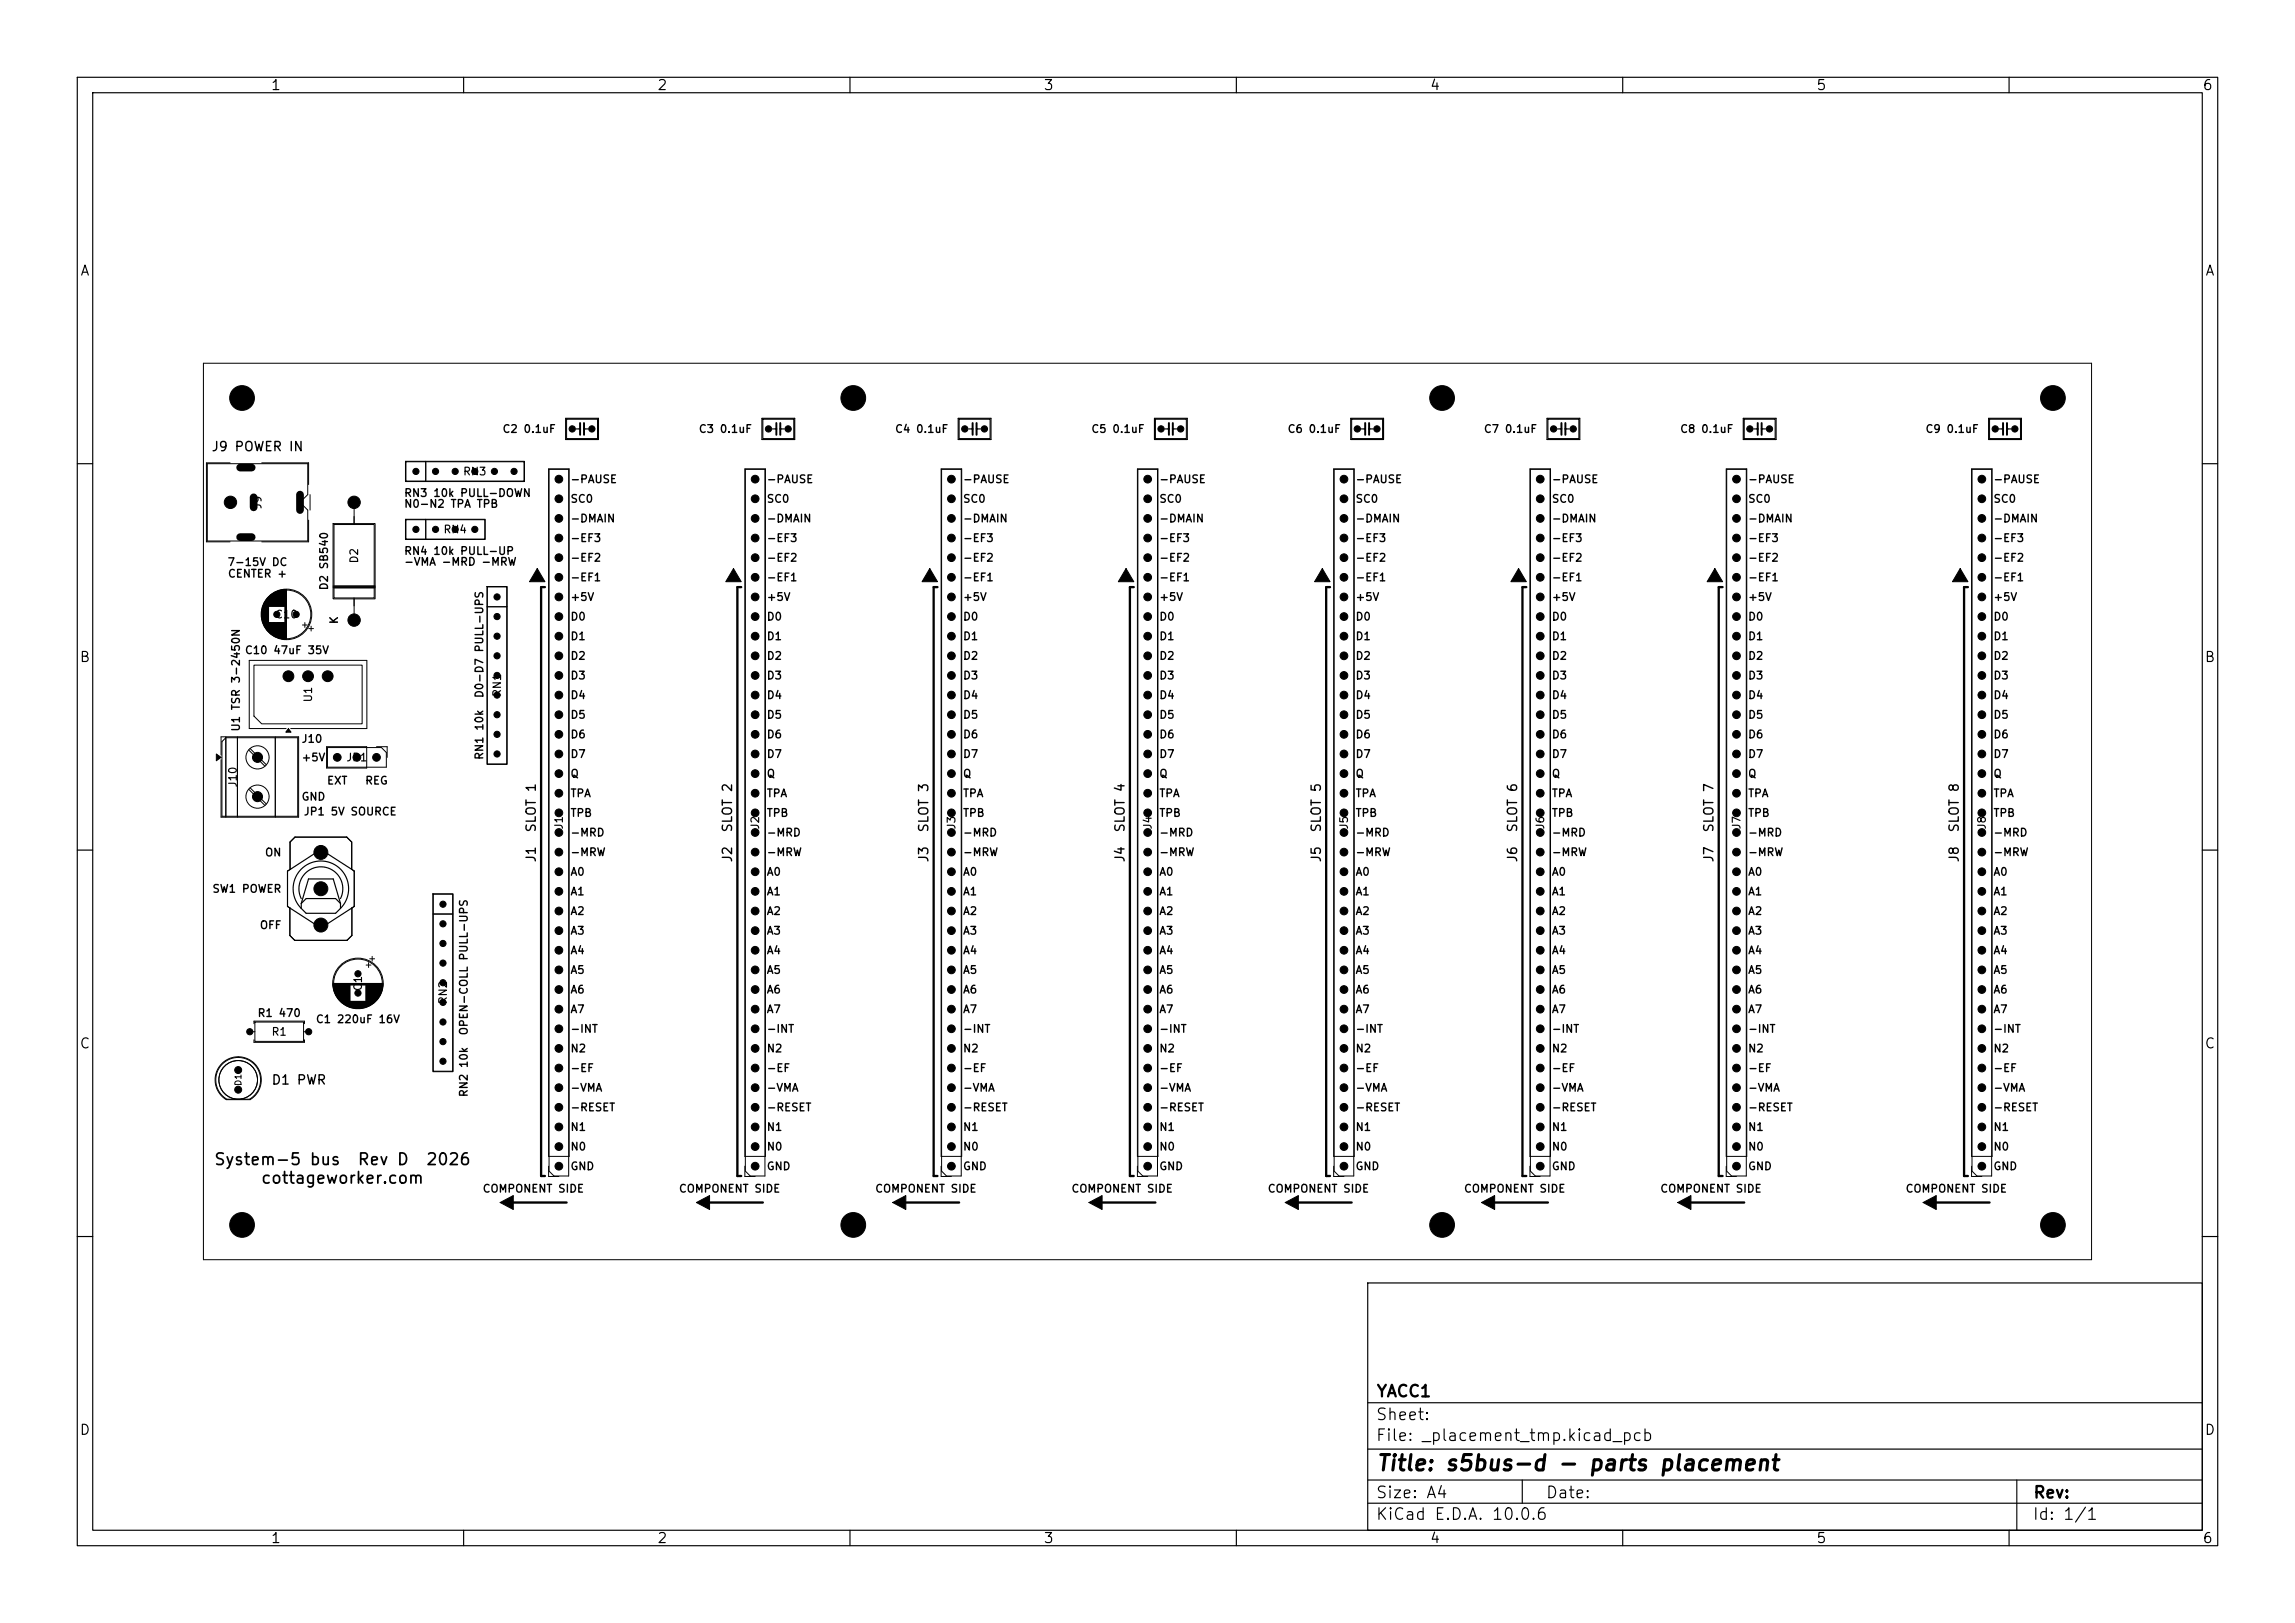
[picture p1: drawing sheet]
<svg xmlns="http://www.w3.org/2000/svg" width="297mm" height="210mm" viewBox="0 0 297 210" stroke-linecap="round" stroke-linejoin="round" font-family="sans-serif">
<defs><g id="words">
<text font-size="2" x="178" y="190.8">Title: s5bus-d - parts placement</text>
<g font-size="1.5">
<text x="27.6" y="151.1">System-5 bus</text>
<text x="33.7" y="153.5">cottageworker.com</text>
<text x="46.2" y="151.1">Rev D</text>
<text x="55" y="151.1">2026</text>
<text x="178" y="184.1">Sheet:</text>
<text x="178" y="181.1">YACC1</text>
<text x="178" y="186.8">File: _placement_tmp.kicad_pcb</text>
<text x="178" y="197">KiCad E.D.A. 10.0.6</text>
<text x="178" y="194.2">Size: A4</text>
<text x="200" y="194.2">Date:</text>
<text x="263" y="197">Id: 1/1</text>
<text x="263" y="194.2">Rev:</text>
</g>
<g font-size="1.3">
<text x="35" y="12">1</text>
<text x="85" y="12">2</text>
<text x="135" y="12">3</text>
<text x="185" y="12">4</text>
<text x="235" y="12">5</text>
<text x="285" y="12">6</text>
<text x="10.3" y="36">A</text>
<text x="285.3" y="36">A</text>
<text x="10.2" y="86">B</text>
<text x="285.2" y="86">B</text>
<text x="10.2" y="136">C</text>
<text x="285.2" y="136">C</text>
<text x="10.2" y="186">D</text>
<text x="285.2" y="186">D</text>
<text x="35" y="200">1</text>
<text x="85" y="200">2</text>
<text x="135" y="200">3</text>
<text x="185" y="200">4</text>
<text x="235" y="200">5</text>
<text x="285" y="200">6</text>
</g>
<g font-size="1.2">
<text x="27.3" y="58.7">J9 POWER IN</text>
<text x="69.6" y="107.8" transform="rotate(-90 69.6 107.8)">SLOT 1</text>
<text x="95" y="107.8" transform="rotate(-90 95 107.8)">SLOT 2</text>
<text x="120.4" y="107.8" transform="rotate(-90 120.4 107.8)">SLOT 3</text>
<text x="145.8" y="107.8" transform="rotate(-90 145.8 107.8)">SLOT 4</text>
<text x="171.2" y="107.8" transform="rotate(-90 171.2 107.8)">SLOT 5</text>
<text x="196.6" y="107.8" transform="rotate(-90 196.6 107.8)">SLOT 6</text>
<text x="222" y="107.8" transform="rotate(-90 222 107.8)">SLOT 7</text>
<text x="253.8" y="107.8" transform="rotate(-90 253.8 107.8)">SLOT 8</text>
<text x="69.6" y="111.7" transform="rotate(-90 69.6 111.7)">J1</text>
<text x="95" y="111.7" transform="rotate(-90 95 111.7)">J2</text>
<text x="120.4" y="111.7" transform="rotate(-90 120.4 111.7)">J3</text>
<text x="145.8" y="111.7" transform="rotate(-90 145.8 111.7)">J4</text>
<text x="171.2" y="111.7" transform="rotate(-90 171.2 111.7)">J5</text>
<text x="196.6" y="111.7" transform="rotate(-90 196.6 111.7)">J6</text>
<text x="222" y="111.7" transform="rotate(-90 222 111.7)">J7</text>
<text x="253.8" y="111.7" transform="rotate(-90 253.8 111.7)">J8</text>
<text x="35.1" y="140.6">D1 PWR</text>
</g>
<g font-size="1">
<text x="64.9" y="56.3">C2 0.1uF</text>
<text x="90.3" y="56.3">C3 0.1uF</text>
<text x="115.7" y="56.3">C4 0.1uF</text>
<text x="141.1" y="56.3">C5 0.1uF</text>
<text x="166.5" y="56.3">C6 0.1uF</text>
<text x="191.9" y="56.3">C7 0.1uF</text>
<text x="217.3" y="56.3">C8 0.1uF</text>
<text x="249.1" y="56.3">C9 0.1uF</text>
<text x="34.1" y="66" transform="rotate(-90 34.1 66)">J9</text>
<text x="52.2" y="64.5">RN3 10k PULL-DOWN</text>
<text x="52.2" y="65.9">N0-N2 TPA TPB</text>
<text x="59.8" y="61.8">RN3</text>
<text x="73.7" y="62.8">-PAUSE</text>
<text x="73.7" y="65.3">SC0</text>
<text x="99.1" y="62.8">-PAUSE</text>
<text x="99.1" y="65.3">SC0</text>
<text x="124.5" y="62.8">-PAUSE</text>
<text x="124.5" y="65.3">SC0</text>
<text x="149.9" y="62.8">-PAUSE</text>
<text x="149.9" y="65.3">SC0</text>
<text x="175.3" y="62.8">-PAUSE</text>
<text x="175.3" y="65.3">SC0</text>
<text x="200.7" y="62.8">-PAUSE</text>
<text x="200.7" y="65.3">SC0</text>
<text x="226.1" y="62.8">-PAUSE</text>
<text x="226.1" y="65.3">SC0</text>
<text x="257.9" y="62.8">-PAUSE</text>
<text x="257.9" y="65.3">SC0</text>
<text x="57.3" y="69.3">RN4</text>
<text x="73.7" y="67.8">-DMAIN</text>
<text x="73.7" y="70.4">-EF3</text>
<text x="99.1" y="67.8">-DMAIN</text>
<text x="99.1" y="70.4">-EF3</text>
<text x="124.5" y="67.8">-DMAIN</text>
<text x="124.5" y="70.4">-EF3</text>
<text x="149.9" y="67.8">-DMAIN</text>
<text x="149.9" y="70.4">-EF3</text>
<text x="175.3" y="67.8">-DMAIN</text>
<text x="175.3" y="70.4">-EF3</text>
<text x="200.7" y="67.8">-DMAIN</text>
<text x="200.7" y="70.4">-EF3</text>
<text x="226.1" y="67.8">-DMAIN</text>
<text x="226.1" y="70.4">-EF3</text>
<text x="257.9" y="67.8">-DMAIN</text>
<text x="257.9" y="70.4">-EF3</text>
<text x="29.4" y="73.5">7-15V DC</text>
<text x="29.4" y="75">CENTER +</text>
<text x="42.7" y="76.5" transform="rotate(-90 42.7 76.5)">D2 SB540</text>
<text x="46.6" y="73" transform="rotate(-90 46.6 73)">D2</text>
<text x="52.2" y="72">RN4 10k PULL-UP</text>
<text x="52.2" y="73.4">-VMA -MRD -MRW</text>
<text x="73.7" y="72.9">-EF2</text>
<text x="73.7" y="75.5">-EF1</text>
<text x="73.7" y="78">+5V</text>
<text x="99.1" y="72.9">-EF2</text>
<text x="99.1" y="75.5">-EF1</text>
<text x="99.1" y="78">+5V</text>
<text x="124.5" y="72.9">-EF2</text>
<text x="124.5" y="75.5">-EF1</text>
<text x="124.5" y="78">+5V</text>
<text x="149.9" y="72.9">-EF2</text>
<text x="149.9" y="75.5">-EF1</text>
<text x="149.9" y="78">+5V</text>
<text x="175.3" y="72.9">-EF2</text>
<text x="175.3" y="75.5">-EF1</text>
<text x="175.3" y="78">+5V</text>
<text x="200.7" y="72.9">-EF2</text>
<text x="200.7" y="75.5">-EF1</text>
<text x="200.7" y="78">+5V</text>
<text x="226.1" y="72.9">-EF2</text>
<text x="226.1" y="75.5">-EF1</text>
<text x="226.1" y="78">+5V</text>
<text x="257.9" y="72.9">-EF2</text>
<text x="257.9" y="75.5">-EF1</text>
<text x="257.9" y="78">+5V</text>
<text x="35.5" y="80.3">C10</text>
<text x="44" y="80.8" transform="rotate(-90 44 80.8)">K</text>
<text x="73.7" y="80.5">D0</text>
<text x="73.7" y="83.1">D1</text>
<text x="99.1" y="80.5">D0</text>
<text x="99.1" y="83.1">D1</text>
<text x="124.5" y="80.5">D0</text>
<text x="124.5" y="83.1">D1</text>
<text x="149.9" y="80.5">D0</text>
<text x="149.9" y="83.1">D1</text>
<text x="175.3" y="80.5">D0</text>
<text x="175.3" y="83.1">D1</text>
<text x="200.7" y="80.5">D0</text>
<text x="200.7" y="83.1">D1</text>
<text x="226.1" y="80.5">D0</text>
<text x="226.1" y="83.1">D1</text>
<text x="257.9" y="80.5">D0</text>
<text x="257.9" y="83.1">D1</text>
<text x="31.6" y="84.9">C10 47uF 35V</text>
<text x="73.7" y="85.6">D2</text>
<text x="73.7" y="88.2">D3</text>
<text x="99.1" y="85.6">D2</text>
<text x="99.1" y="88.2">D3</text>
<text x="124.5" y="85.6">D2</text>
<text x="124.5" y="88.2">D3</text>
<text x="149.9" y="85.6">D2</text>
<text x="149.9" y="88.2">D3</text>
<text x="175.3" y="85.6">D2</text>
<text x="175.3" y="88.2">D3</text>
<text x="200.7" y="85.6">D2</text>
<text x="200.7" y="88.2">D3</text>
<text x="226.1" y="85.6">D2</text>
<text x="226.1" y="88.2">D3</text>
<text x="257.9" y="85.6">D2</text>
<text x="257.9" y="88.2">D3</text>
<text x="31.3" y="94.7" transform="rotate(-90 31.3 94.7)">U1 TSR 3-2450N</text>
<text x="40.6" y="91" transform="rotate(-90 40.6 91)">U1</text>
<text x="62.8" y="90.4" transform="rotate(-90 62.8 90.4)">D0-D7 PULL-UPS</text>
<text x="65.1" y="90.3" transform="rotate(-90 65.1 90.3)">RN1</text>
<text x="73.7" y="90.7">D4</text>
<text x="73.7" y="93.2">D5</text>
<text x="73.7" y="95.8">D6</text>
<text x="99.1" y="90.7">D4</text>
<text x="99.1" y="93.2">D5</text>
<text x="99.1" y="95.8">D6</text>
<text x="124.5" y="90.7">D4</text>
<text x="124.5" y="93.2">D5</text>
<text x="124.5" y="95.8">D6</text>
<text x="149.9" y="90.7">D4</text>
<text x="149.9" y="93.2">D5</text>
<text x="149.9" y="95.8">D6</text>
<text x="175.3" y="90.7">D4</text>
<text x="175.3" y="93.2">D5</text>
<text x="175.3" y="95.8">D6</text>
<text x="200.7" y="90.7">D4</text>
<text x="200.7" y="93.2">D5</text>
<text x="200.7" y="95.8">D6</text>
<text x="226.1" y="90.7">D4</text>
<text x="226.1" y="93.2">D5</text>
<text x="226.1" y="95.8">D6</text>
<text x="257.9" y="90.7">D4</text>
<text x="257.9" y="93.2">D5</text>
<text x="257.9" y="95.8">D6</text>
<text x="30.9" y="102" transform="rotate(-90 30.9 102)">J10</text>
<text x="38.9" y="96.4">J10</text>
<text x="38.9" y="98.8">+5V</text>
<text x="42.2" y="101.8">EXT</text>
<text x="44.7" y="98.8">JP1</text>
<text x="47.2" y="101.8">REG</text>
<text x="62.8" y="98.4" transform="rotate(-90 62.8 98.4)">RN1 10k</text>
<text x="73.7" y="98.3">D7</text>
<text x="73.7" y="100.9">Q</text>
<text x="99.1" y="98.3">D7</text>
<text x="99.1" y="100.9">Q</text>
<text x="124.5" y="98.3">D7</text>
<text x="124.5" y="100.9">Q</text>
<text x="149.9" y="98.3">D7</text>
<text x="149.9" y="100.9">Q</text>
<text x="175.3" y="98.3">D7</text>
<text x="175.3" y="100.9">Q</text>
<text x="200.7" y="98.3">D7</text>
<text x="200.7" y="100.9">Q</text>
<text x="226.1" y="98.3">D7</text>
<text x="226.1" y="100.9">Q</text>
<text x="257.9" y="98.3">D7</text>
<text x="257.9" y="100.9">Q</text>
<text x="38.9" y="103.8">GND</text>
<text x="39.2" y="105.8">JP1 5V SOURCE</text>
<text x="73.1" y="107.4" transform="rotate(-90 73.1 107.4)">J1</text>
<text x="73.7" y="103.4">TPA</text>
<text x="73.7" y="105.9">TPB</text>
<text x="98.5" y="107.4" transform="rotate(-90 98.5 107.4)">J2</text>
<text x="99.1" y="103.4">TPA</text>
<text x="99.1" y="105.9">TPB</text>
<text x="123.9" y="107.4" transform="rotate(-90 123.9 107.4)">J3</text>
<text x="124.5" y="103.4">TPA</text>
<text x="124.5" y="105.9">TPB</text>
<text x="149.3" y="107.4" transform="rotate(-90 149.3 107.4)">J4</text>
<text x="149.9" y="103.4">TPA</text>
<text x="149.9" y="105.9">TPB</text>
<text x="174.7" y="107.4" transform="rotate(-90 174.7 107.4)">J5</text>
<text x="175.3" y="103.4">TPA</text>
<text x="175.3" y="105.9">TPB</text>
<text x="200.1" y="107.4" transform="rotate(-90 200.1 107.4)">J6</text>
<text x="200.7" y="103.4">TPA</text>
<text x="200.7" y="105.9">TPB</text>
<text x="225.5" y="107.4" transform="rotate(-90 225.5 107.4)">J7</text>
<text x="226.1" y="103.4">TPA</text>
<text x="226.1" y="105.9">TPB</text>
<text x="257.2" y="107.4" transform="rotate(-90 257.2 107.4)">J8</text>
<text x="257.9" y="103.4">TPA</text>
<text x="257.9" y="105.9">TPB</text>
<text x="34.2" y="111.1">ON</text>
<text x="73.7" y="108.5">-MRD</text>
<text x="73.7" y="111">-MRW</text>
<text x="73.7" y="113.6">A0</text>
<text x="99.1" y="108.5">-MRD</text>
<text x="99.1" y="111">-MRW</text>
<text x="99.1" y="113.6">A0</text>
<text x="124.5" y="108.5">-MRD</text>
<text x="124.5" y="111">-MRW</text>
<text x="124.5" y="113.6">A0</text>
<text x="149.9" y="108.5">-MRD</text>
<text x="149.9" y="111">-MRW</text>
<text x="149.9" y="113.6">A0</text>
<text x="175.3" y="108.5">-MRD</text>
<text x="175.3" y="111">-MRW</text>
<text x="175.3" y="113.6">A0</text>
<text x="200.7" y="108.5">-MRD</text>
<text x="200.7" y="111">-MRW</text>
<text x="200.7" y="113.6">A0</text>
<text x="226.1" y="108.5">-MRD</text>
<text x="226.1" y="111">-MRW</text>
<text x="226.1" y="113.6">A0</text>
<text x="257.9" y="108.5">-MRD</text>
<text x="257.9" y="111">-MRW</text>
<text x="257.9" y="113.6">A0</text>
<text x="27.4" y="115.8">SW1 POWER</text>
<text x="73.7" y="116.1">A1</text>
<text x="73.7" y="118.6">A2</text>
<text x="99.1" y="116.1">A1</text>
<text x="99.1" y="118.6">A2</text>
<text x="124.5" y="116.1">A1</text>
<text x="124.5" y="118.6">A2</text>
<text x="149.9" y="116.1">A1</text>
<text x="149.9" y="118.6">A2</text>
<text x="175.3" y="116.1">A1</text>
<text x="175.3" y="118.6">A2</text>
<text x="200.7" y="116.1">A1</text>
<text x="200.7" y="118.6">A2</text>
<text x="226.1" y="116.1">A1</text>
<text x="226.1" y="118.6">A2</text>
<text x="257.9" y="116.1">A1</text>
<text x="257.9" y="118.6">A2</text>
<text x="33.5" y="120.5">OFF</text>
<text x="73.7" y="121.2">A3</text>
<text x="73.7" y="123.7">A4</text>
<text x="99.1" y="121.2">A3</text>
<text x="99.1" y="123.7">A4</text>
<text x="124.5" y="121.2">A3</text>
<text x="124.5" y="123.7">A4</text>
<text x="149.9" y="121.2">A3</text>
<text x="149.9" y="123.7">A4</text>
<text x="175.3" y="121.2">A3</text>
<text x="175.3" y="123.7">A4</text>
<text x="200.7" y="121.2">A3</text>
<text x="200.7" y="123.7">A4</text>
<text x="226.1" y="121.2">A3</text>
<text x="226.1" y="123.7">A4</text>
<text x="257.9" y="121.2">A3</text>
<text x="257.9" y="123.7">A4</text>
<text x="33.2" y="131.8">R1 470</text>
<text x="47.1" y="128.3" transform="rotate(-90 47.1 128.3)">C1</text>
<text x="58.1" y="130" transform="rotate(-90 58.1 130)">RN2</text>
<text x="73.7" y="126.3">A5</text>
<text x="73.7" y="128.8">A6</text>
<text x="73.7" y="131.3">A7</text>
<text x="99.1" y="126.3">A5</text>
<text x="99.1" y="128.8">A6</text>
<text x="99.1" y="131.3">A7</text>
<text x="124.5" y="126.3">A5</text>
<text x="124.5" y="128.8">A6</text>
<text x="124.5" y="131.3">A7</text>
<text x="149.9" y="126.3">A5</text>
<text x="149.9" y="128.8">A6</text>
<text x="149.9" y="131.3">A7</text>
<text x="175.3" y="126.3">A5</text>
<text x="175.3" y="128.8">A6</text>
<text x="175.3" y="131.3">A7</text>
<text x="200.7" y="126.3">A5</text>
<text x="200.7" y="128.8">A6</text>
<text x="200.7" y="131.3">A7</text>
<text x="226.1" y="126.3">A5</text>
<text x="226.1" y="128.8">A6</text>
<text x="226.1" y="131.3">A7</text>
<text x="257.9" y="126.3">A5</text>
<text x="257.9" y="128.8">A6</text>
<text x="257.9" y="131.3">A7</text>
<text x="35.1" y="134.3">R1</text>
<text x="40.8" y="132.6">C1 220uF 16V</text>
<text x="60.8" y="134" transform="rotate(-90 60.8 134)">OPEN-COLL PULL-UPS</text>
<text x="73.7" y="133.9">-INT</text>
<text x="73.7" y="136.4">N2</text>
<text x="99.1" y="133.9">-INT</text>
<text x="99.1" y="136.4">N2</text>
<text x="124.5" y="133.9">-INT</text>
<text x="124.5" y="136.4">N2</text>
<text x="149.9" y="133.9">-INT</text>
<text x="149.9" y="136.4">N2</text>
<text x="175.3" y="133.9">-INT</text>
<text x="175.3" y="136.4">N2</text>
<text x="200.7" y="133.9">-INT</text>
<text x="200.7" y="136.4">N2</text>
<text x="226.1" y="133.9">-INT</text>
<text x="226.1" y="136.4">N2</text>
<text x="257.9" y="133.9">-INT</text>
<text x="257.9" y="136.4">N2</text>
<text x="60.8" y="142" transform="rotate(-90 60.8 142)">RN2 10k</text>
<text x="73.7" y="139">-EF</text>
<text x="73.7" y="141.5">-VMA</text>
<text x="99.1" y="139">-EF</text>
<text x="99.1" y="141.5">-VMA</text>
<text x="124.5" y="139">-EF</text>
<text x="124.5" y="141.5">-VMA</text>
<text x="149.9" y="139">-EF</text>
<text x="149.9" y="141.5">-VMA</text>
<text x="175.3" y="139">-EF</text>
<text x="175.3" y="141.5">-VMA</text>
<text x="200.7" y="139">-EF</text>
<text x="200.7" y="141.5">-VMA</text>
<text x="226.1" y="139">-EF</text>
<text x="226.1" y="141.5">-VMA</text>
<text x="257.9" y="139">-EF</text>
<text x="257.9" y="141.5">-VMA</text>
<text x="73.7" y="144">-RESET</text>
<text x="73.7" y="146.6">N1</text>
<text x="73.7" y="149.1">N0</text>
<text x="99.1" y="144">-RESET</text>
<text x="99.1" y="146.6">N1</text>
<text x="99.1" y="149.1">N0</text>
<text x="124.5" y="144">-RESET</text>
<text x="124.5" y="146.6">N1</text>
<text x="124.5" y="149.1">N0</text>
<text x="149.9" y="144">-RESET</text>
<text x="149.9" y="146.6">N1</text>
<text x="149.9" y="149.1">N0</text>
<text x="175.3" y="144">-RESET</text>
<text x="175.3" y="146.6">N1</text>
<text x="175.3" y="149.1">N0</text>
<text x="200.7" y="144">-RESET</text>
<text x="200.7" y="146.6">N1</text>
<text x="200.7" y="149.1">N0</text>
<text x="226.1" y="144">-RESET</text>
<text x="226.1" y="146.6">N1</text>
<text x="226.1" y="149.1">N0</text>
<text x="257.9" y="144">-RESET</text>
<text x="257.9" y="146.6">N1</text>
<text x="257.9" y="149.1">N0</text>
<text x="62.4" y="154.6">COMPONENT SIDE</text>
<text x="73.7" y="151.7">GND</text>
<text x="87.8" y="154.6">COMPONENT SIDE</text>
<text x="99.1" y="151.7">GND</text>
<text x="113.2" y="154.6">COMPONENT SIDE</text>
<text x="124.5" y="151.7">GND</text>
<text x="138.6" y="154.6">COMPONENT SIDE</text>
<text x="149.9" y="151.7">GND</text>
<text x="164" y="154.6">COMPONENT SIDE</text>
<text x="175.3" y="151.7">GND</text>
<text x="189.4" y="154.6">COMPONENT SIDE</text>
<text x="200.7" y="151.7">GND</text>
<text x="214.8" y="154.6">COMPONENT SIDE</text>
<text x="226.1" y="151.7">GND</text>
<text x="246.5" y="154.6">COMPONENT SIDE</text>
<text x="257.9" y="151.7">GND</text>
</g>
<text font-size=".8" x="31.4" y="140.6" transform="rotate(-90 31.4 140.6)">D1</text>
</g></defs>
<g fill="none" stroke="#000" stroke-width=".15">
<path d="M10 10h277v190h-277zM12 12h273v186h-273zM60 10v2M110 10v2M160 10v2M210 10v2M260 10v2M73.2 54.1h4.2v2.8h-4.2zM74.6 55.5h.5M75.6 55.5h.5M98.6 54.1h4.2v2.8h-4.2zM100 55.5h.5"/>
<path d="M101 55.5h.5M124 54.1h4.2v2.8h-4.2zM125.4 55.5h.5M126.4 55.5h.5M149.4 54.1h4.2v2.8h-4.2zM150.8 55.5h.5M151.8 55.5h.5M174.8 54.1h4.2v2.8h-4.2zM176.2 55.5h.5M177.2 55.5h.5M200.2 54.1h4.2v2.8h-4.2zM201.6 55.5h.5"/>
<path d="M202.6 55.5h.5M225.6 54.1h4.2v2.8h-4.2zM227 55.5h.5M228 55.5h.5M257.4 54.1h4.2v2.8h-4.2zM258.7 55.5h.5M259.7 55.5h.5M10 60h2M285 60h2M10 110h2M37.5 117.5v3.5l.6 .7h6.8l.6-.7v-3.5M37.5 117.5l4 2.6 4-2.6"/>
<path d="M37.5 112.5l-.3 .2v4.6l.3 .2M39 116.3a2.84 2.84 0 0 1 2.5-4.1 2.84 2.84 0 0 1 2.6 4.1M39 117.5a3.6 3.6 0 0 1 0-5 3.6 3.6 0 0 1 5.1 0 3.6 3.6 0 0 1 0 5M39 116.9v.6M39 117.5l.6 .7h3.8l.7-.7M39 116.9l.6-.6h3.8l.7 .6M39 116.9l.9-3.2h3.2l1 3.2M44.1 116.9v.6M45.5 112.5v-3.5l-.6-.7h-6.7l-.7 .7v3.5M45.5 112.5l.3 .2v4.6l-.3 .2M45.5 112.5l-4-2.6-4 2.6M285 110h2"/>
<path d="M10 160h2M177 166h108v32h-108zM285 160h2M60 198v2M110 198v2M160 198v2M177 194.5h108M177 191.5h108M177 187.5h108M177 181.5h108M197 191.5v3M210 198v2"/>
<path d="M260 198v2M261 191.5v6.5"/>
</g>
<g fill="none" stroke="#000" stroke-width=".13">
<path d="M26.3 47h244.4v116h-244.4zM29.8 59.9h-3.1v10.2h3.1M33.9 59.9h6v2.8M52.5 59.7h15.4v2.6h-15.4zM52.5 59.7h15.3v2.6h-15.3zM55.1 59.7v2.6M73.3 54.3h4v2.4h-4zM98.7 54.3h4v2.4h-4zM124.1 54.3h4v2.4h-4zM149.5 54.3h4v2.4h-4zM174.9 54.3h4v2.4h-4zM200.3 54.3h4v2.4h-4z"/>
<path d="M225.7 54.3h4v2.4h-4zM257.5 54.3h4v2.4h-4zM26.8 60h13v4l-1 1 1 1v4h-13zM33.8 79.1v.8M33.9 78.9v1.2M33.9 78.7v1.6M34 78.6v1.8M34 78.4v2.2M34 78.3v2.4M34.1 78.2v2.6M34.1 78.2v2.7M34.2 78.1v2.8"/>
<path d="M34.2 78v3M34.2 77.9v3.2M34.3 77.9v3.2M34.3 77.8v3.4M34.4 77.7v3.6M34.4 77.6v3.8M34.5 77.6v3.8M34.5 77.5v4M34.6 77.5v4M34.6 77.4v4.2M34.7 77.3v4.4M34.8 77.2v4.6"/>
<path d="M34.8 77.2v1.3M34.9 77.1v1.4M35 77.1v1.4M35 77v1.5M35.1 77v1.5M35.1 76.9v1.6M35.2 76.9v1.6M35.2 76.8v1.7M35.3 76.8v1.7M35.4 76.8v1.7M35.4 76.7v1.8M35.5 76.7v1.8"/>
<path d="M35.6 76.6v1.9M35.7 76.6v1.9M35.8 76.5v2M35.9 76.5v2M36 76.5v2M36 76.4v2.1M36.1 76.4v2.1M36.2 76.4v2.1M36.3 76.4v2.1M36.4 76.4v2.1M36.4 76.3v2.2M36.5 76.3v2.2"/>
<path d="M36.6 76.3v2.2M36.7 76.3v2.2M36.8 76.3v2.2M36.9 76.3v6.4M37 76.3v6.4M37.1 76.3v6.4M39.9 67.3v2.8h-6M40.1 64v2M43.1 75.8h5.4M43.1 75.9h5.4M43.1 76.1h5.4M43.1 67.7h5.4v9.8h-5.4z"/>
<path d="M43.2 67.9h5.2v9.5h-5.2zM43.2 76h5.2M45.8 65v2.9M45.8 77.4v2.8M52.5 67.2h10.3v2.6h-10.3zM52.5 67.3h10.2v2.4h-10.2zM55.1 67.2v2.6M63 78.5h2.6M63 75.9h2.6v23h-2.6zM63.1 76h2.5v22.8h-2.5zM69.5 73.6l1 1.7h-2zM71 60.7h2.7v88.9h-2.7z"/>
<path d="M71.1 60.7h2.5v91.5h-1.9l-.6-.7zM94.9 73.6l1 1.7h-2zM96.4 60.7h2.7v88.9h-2.7zM96.5 60.7h2.5v91.5h-1.9l-.6-.7zM120.3 73.6l1 1.7h-2zM121.8 60.7h2.7v88.9h-2.7zM121.9 60.7h2.5v91.5h-1.9l-.6-.7zM145.7 73.6l1 1.7h-2zM147.2 60.7h2.7v88.9h-2.7zM147.3 60.7h2.5v91.5h-1.9l-.6-.7zM171.1 73.6l1 1.7h-2zM172.6 60.7h2.7v88.9h-2.7z"/>
<path d="M172.7 60.7h2.5v91.5h-1.9l-.6-.7zM196.5 73.6l1 1.7h-2zM198 60.7h2.7v88.9h-2.7zM198.1 60.7h2.5v91.5h-1.9l-.6-.7zM221.9 73.6l1 1.7h-2zM223.4 60.7h2.7v88.9h-2.7zM223.5 60.7h2.5v91.5h-1.9l-.6-.7zM253.7 73.6l1 1.7h-2zM255.1 60.7h2.7v88.9h-2.7zM255.2 60.7h2.5v91.5h-1.9l-.6-.7zM28 97.6l.6 .4-.6 .4zM28.6 97.7v-2.4h10v10.4h-10v-7.4"/>
<path d="M29.2 95.3v10.4M29.2 95.5h9.3v10.1h-9.8v-9.6zM30.7 95.3v10.4M32.2 97l2.1 2.1M32.4 96.9l2.1 2.1M32.9 86.1h14v7.6h-13l-1-1zM34.8 80.5v1.3M34.9 80.5v1.4M35 80.5v1.5M35.1 80.5v1.5M35.1 80.5v1.6M35.2 80.5v1.6"/>
<path d="M35.2 80.5v1.7M35.3 80.5v1.7M35.4 80.5v1.7M35.4 80.5v1.8M35.5 80.5v1.8M35.6 80.5v1.9M35.6 95.3v10.4M35.7 80.5v1.9M35.8 80.5v2M35.9 80.5v2M36 80.5v2M36 80.5v2.1"/>
<path d="M36.1 80.5v2.1M36.2 80.5v2.1M36.3 80.5v2.1M36.4 80.5v2.2M36.5 80.5v2.2M36.6 80.5v2.2M36.7 80.5v2.2M36.8 80.5v2.2M37 94.3h-4.7v-8.8h15.2v8.8h-9.9M37.3 94.3l.4 .4h-.7zM39.1 80.9h.7M39.5 80.6v.6"/>
<path d="M39.9 81.3h.7M40.3 81v.7M42.3 96.6h5.2v2.8h-5.2zM42.4 96.7h7l.6 .7v1.9h-7.6zM48.7 96.6h1.4v1.4M32.2 102.1l2.1 2.1M32.4 101.9l2.1 2.1M37.5 109l.7-.7h6.7l.6 .7v3.5l.3 .2v4.6l-.3 .2v3.5l-.6 .7h-6.8l-.6-.7v-3.5l-.3-.2v-4.6l.3-.2zM56 115.7h2.6v23h-2.6zM56 118.3h2.6M56.1 115.7h2.5v22.9h-2.5zM28.7 137.6a2.99 2.99 0 0 1 4.5 .3 2.99 2.99 0 0 1-.8 4.4h-3.1a2.99 2.99 0 0 1-.6-4.7z"/>
<path d="M28.8 137.7a2.9 2.9 0 0 1 4.3 .2 2.9 2.9 0 0 1-.8 4.3h-2.9a2.9 2.9 0 0 1-.6-4.5zM32.3 133.5h.7M32.9 132.5v-.4h6.5v.4M32.9 134.5v.4h6.5v-.4M33 132.2h6.3v2.6h-6.3zM39.3 133.5h.6M43.1 127.3h6.5M43.1 127.4h6.5M43.1 127.5h6.4M43.1 127.5h2.2M43.1 127.6h2.2M43.1 127.7h2.2"/>
<path d="M43.1 127.8h2.2M43.2 127.9h2.1M43.2 128h2.1M43.2 128.1h2.1M43.2 128.2h2.1M43.3 128.3h2M43.3 128.4h2M43.3 128.5h2M43.4 128.5h1.9M43.4 128.6h1.9M43.4 128.7h1.9M43.5 128.8h1.8"/>
<path d="M43.5 128.9h1.8M43.6 128.9h1.7M43.6 129h1.7M43.6 129.1h1.7M43.7 129.1h1.6M43.7 129.2h1.6M43.8 129.3h1.5M43.9 129.4h1.4M43.9 129.5h1.4M44 129.5h1.3M44.1 129.6h4.5M44.1 129.6h4.4"/>
<path d="M44.1 129.7h4.4M44.2 129.7h4.3M44.2 129.7h4.2M44.3 129.8h4.1M44.3 129.8h4M44.4 129.9h3.9M44.4 129.9h3.8M44.5 129.9h3.7M44.5 130h3.6M44.6 130h3.4M44.7 130.1h3.3M44.7 130.1h3.2"/>
<path d="M44.8 130.1h3M44.9 130.2h2.9M45 130.2h2.7M45.1 130.3h2.5M45.2 130.3h2.3M45.3 130.3h2.1M45.4 130.4h1.9M45.5 130.4h1.6M45.7 130.5h1.3M45.9 130.5h.8M47.4 127.5h2.1M47.4 127.6h2.1"/>
<path d="M47.4 127.7h2.1M47.4 127.8h2.1M47.4 127.9h2.1M47.4 128h2.1M47.4 128.1h2.1M47.4 128.1h2M47.4 128.2h2M47.4 128.3h2M47.4 128.4h2M47.4 128.4h1.9M47.4 128.5h1.9M47.4 128.6h1.9"/>
<path d="M47.4 128.7h1.8M47.4 128.8h1.8M47.4 128.9h1.7M47.4 129h1.7M47.4 129h1.6M47.4 129.1h1.6M47.4 129.2h1.5M47.4 129.3h1.5M47.4 129.3h1.4M47.4 129.4h1.4M47.4 129.4h1.3M47.4 129.5h1.3"/>
<path d="M47.4 129.5h1.2M47.4 124.9h.6M47.7 124.6v.6M47.8 124.1h.7M48.2 123.7v.7M64.7 155.6l1.7-.9v1.8zM71 150.9v1.3h1.3M90.1 155.6l1.7-.9v1.8zM96.4 150.9v1.3h1.3M115.5 155.6l1.7-.9v1.8zM121.8 150.9v1.3h1.3M140.9 155.6l1.7-.9v1.8z"/>
<path d="M147.2 150.9v1.3h1.3M166.3 155.6l1.7-.9v1.8zM172.6 150.9v1.3h1.3M191.7 155.6l1.7-.9v1.8zM198 150.9v1.3h1.3M217.1 155.6l1.7-.9v1.8zM223.4 150.9v1.3h1.3M248.9 155.6l1.7-.9v1.8zM255.1 150.9v1.3h1.4"/>
<circle cx="37.1" cy="79.5" r="3.1"/>
<circle cx="37.1" cy="79.5" r="3.3"/>
<circle cx="33.3" cy="98" r="1.5"/>
<circle cx="33.3" cy="103.1" r="1.5"/>
<circle cx="30.8" cy="139.7" r="2.5"/>
<circle cx="46.3" cy="127.2" r="3.1"/>
<circle cx="46.3" cy="127.2" r="3.3"/>
</g>
<g fill="#000">
<path d="M69.5 73.6l1 1.7h-2zM94.9 73.6l1 1.7h-2zM120.3 73.6l1 1.7h-2zM145.7 73.6l1 1.7h-2zM171.1 73.6l1 1.7h-2zM196.5 73.6l1 1.7h-2zM221.9 73.6l1 1.7h-2zM253.7 73.6l1 1.7h-2zM28 97.6l.6 .4-.6 .4zM37.3 94.3l.4 .4h-.7zM64.7 155.6l1.7-.9v1.8zM90.1 155.6l1.7-.9v1.8z"/>
<path d="M115.5 155.6l1.7-.9v1.8zM140.9 155.6l1.7-.9v1.8zM166.3 155.6l1.7-.9v1.8zM191.7 155.6l1.7-.9v1.8zM217.1 155.6l1.7-.9v1.8zM248.9 155.6l1.7-.9v1.8z"/>
</g>
<g fill="none" stroke="#000" stroke-width=".3">
<path d="M70.5 76h-.5v76.2h.5M95.9 76h-.5v76.2h.5M121.3 76h-.5v76.2h.5M146.7 76h-.5v76.2h.5M172.1 76h-.5v76.2h.5M197.5 76h-.5v76.2h.5M222.9 76h-.5v76.2h.5M254.7 76h-.5v76.2h.5M66.3 155.6h7M91.7 155.6h7M117.1 155.6h7M142.5 155.6h7"/>
<path d="M167.9 155.6h7M193.3 155.6h7M218.7 155.6h7M250.5 155.6h7"/>
</g>
<g fill="none" stroke="#000" stroke-width=".25">
<path d="M75.1 54.7v1.6M75.6 54.7v1.6M100.5 54.7v1.6M101 54.7v1.6M125.9 54.7v1.6M126.4 54.7v1.6M151.3 54.7v1.6M151.8 54.7v1.6M176.7 54.7v1.6M177.2 54.7v1.6M202.1 54.7v1.6M202.6 54.7v1.6"/>
<path d="M227.5 54.7v1.6M228 54.7v1.6M259.2 54.7v1.6M259.7 54.7v1.6"/>
</g>
<g fill="#000" stroke="#000" stroke-width=".13">
<circle cx="31.3" cy="51.5" r="1.6"/>
<circle cx="74.1" cy="55.5" r=".41"/>
<circle cx="76.6" cy="55.5" r=".41"/>
<circle cx="99.5" cy="55.5" r=".41"/>
<circle cx="102" cy="55.5" r=".41"/>
<circle cx="110.4" cy="51.5" r="1.6"/>
<circle cx="124.9" cy="55.5" r=".41"/>
<circle cx="127.4" cy="55.5" r=".41"/>
<circle cx="150.3" cy="55.5" r=".41"/>
<circle cx="152.8" cy="55.5" r=".41"/>
<circle cx="175.7" cy="55.5" r=".41"/>
<circle cx="178.2" cy="55.5" r=".41"/>
<circle cx="186.6" cy="51.5" r="1.6"/>
<circle cx="201.1" cy="55.5" r=".41"/>
<circle cx="203.6" cy="55.5" r=".41"/>
<circle cx="226.5" cy="55.5" r=".41"/>
<circle cx="229" cy="55.5" r=".41"/>
<circle cx="258.2" cy="55.5" r=".41"/>
<circle cx="260.7" cy="55.5" r=".41"/>
<circle cx="265.7" cy="51.5" r="1.6"/>
<circle cx="29.8" cy="65" r=".8"/>
<circle cx="35.8" cy="79.5" r=".4"/>
<circle cx="38.3" cy="79.5" r=".4"/>
<circle cx="45.8" cy="65" r=".8"/>
<circle cx="53.8" cy="61" r=".4"/>
<circle cx="53.8" cy="68.5" r=".4"/>
<circle cx="56.4" cy="61" r=".4"/>
<circle cx="56.4" cy="68.5" r=".4"/>
<circle cx="58.9" cy="61" r=".4"/>
<circle cx="58.9" cy="68.5" r=".4"/>
<circle cx="61.4" cy="61" r=".4"/>
<circle cx="61.4" cy="68.5" r=".4"/>
<circle cx="64" cy="61" r=".4"/>
<circle cx="64.3" cy="77.2" r=".4"/>
<circle cx="64.3" cy="79.8" r=".4"/>
<circle cx="66.5" cy="61" r=".4"/>
<circle cx="72.3" cy="69.6" r=".5"/>
<circle cx="72.3" cy="72.2" r=".5"/>
<circle cx="72.3" cy="67.1" r=".5"/>
<circle cx="72.3" cy="62" r=".5"/>
<circle cx="72.3" cy="79.8" r=".5"/>
<circle cx="72.3" cy="74.7" r=".5"/>
<circle cx="72.3" cy="77.2" r=".5"/>
<circle cx="72.3" cy="64.5" r=".5"/>
<circle cx="97.7" cy="79.8" r=".5"/>
<circle cx="97.7" cy="67.1" r=".5"/>
<circle cx="97.7" cy="77.2" r=".5"/>
<circle cx="97.7" cy="72.2" r=".5"/>
<circle cx="97.7" cy="64.5" r=".5"/>
<circle cx="97.7" cy="62" r=".5"/>
<circle cx="97.7" cy="74.7" r=".5"/>
<circle cx="97.7" cy="69.6" r=".5"/>
<circle cx="123.1" cy="69.6" r=".5"/>
<circle cx="123.1" cy="64.5" r=".5"/>
<circle cx="123.1" cy="77.2" r=".5"/>
<circle cx="123.1" cy="72.2" r=".5"/>
<circle cx="123.1" cy="79.8" r=".5"/>
<circle cx="123.1" cy="62" r=".5"/>
<circle cx="123.1" cy="74.7" r=".5"/>
<circle cx="123.1" cy="67.1" r=".5"/>
<circle cx="148.5" cy="72.2" r=".5"/>
<circle cx="148.5" cy="67.1" r=".5"/>
<circle cx="148.5" cy="64.5" r=".5"/>
<circle cx="148.5" cy="62" r=".5"/>
<circle cx="148.5" cy="69.6" r=".5"/>
<circle cx="148.5" cy="77.2" r=".5"/>
<circle cx="148.5" cy="74.7" r=".5"/>
<circle cx="148.5" cy="79.8" r=".5"/>
<circle cx="173.9" cy="79.8" r=".5"/>
<circle cx="173.9" cy="72.2" r=".5"/>
<circle cx="173.9" cy="64.5" r=".5"/>
<circle cx="173.9" cy="74.7" r=".5"/>
<circle cx="173.9" cy="69.6" r=".5"/>
<circle cx="173.9" cy="77.2" r=".5"/>
<circle cx="173.9" cy="67.1" r=".5"/>
<circle cx="173.9" cy="62" r=".5"/>
<circle cx="199.3" cy="62" r=".5"/>
<circle cx="199.3" cy="74.7" r=".5"/>
<circle cx="199.3" cy="77.2" r=".5"/>
<circle cx="199.3" cy="69.6" r=".5"/>
<circle cx="199.3" cy="67.1" r=".5"/>
<circle cx="199.3" cy="79.8" r=".5"/>
<circle cx="199.3" cy="64.5" r=".5"/>
<circle cx="199.3" cy="72.2" r=".5"/>
<circle cx="224.7" cy="69.6" r=".5"/>
<circle cx="224.7" cy="62" r=".5"/>
<circle cx="224.7" cy="77.2" r=".5"/>
<circle cx="224.7" cy="74.7" r=".5"/>
<circle cx="224.7" cy="72.2" r=".5"/>
<circle cx="224.7" cy="67.1" r=".5"/>
<circle cx="224.7" cy="64.5" r=".5"/>
<circle cx="224.7" cy="79.8" r=".5"/>
<circle cx="256.5" cy="77.2" r=".5"/>
<circle cx="256.5" cy="67.1" r=".5"/>
<circle cx="256.5" cy="79.8" r=".5"/>
<circle cx="256.5" cy="72.2" r=".5"/>
<circle cx="256.5" cy="64.5" r=".5"/>
<circle cx="256.5" cy="74.7" r=".5"/>
<circle cx="256.5" cy="62" r=".5"/>
<circle cx="256.5" cy="69.6" r=".5"/>
<circle cx="33.3" cy="98" r=".65"/>
<circle cx="37.3" cy="87.5" r=".7"/>
<circle cx="39.9" cy="87.5" r=".7"/>
<circle cx="42.4" cy="87.5" r=".7"/>
<circle cx="43.6" cy="98" r=".5"/>
<circle cx="45.8" cy="80.2" r=".8"/>
<circle cx="46.2" cy="98" r=".5"/>
<circle cx="48.7" cy="98" r=".5"/>
<circle cx="64.3" cy="97.6" r=".4"/>
<circle cx="64.3" cy="84.9" r=".4"/>
<circle cx="64.3" cy="95" r=".4"/>
<circle cx="64.3" cy="82.3" r=".4"/>
<circle cx="64.3" cy="89.9" r=".4"/>
<circle cx="64.3" cy="92.5" r=".4"/>
<circle cx="64.3" cy="87.4" r=".4"/>
<circle cx="72.3" cy="95" r=".5"/>
<circle cx="72.3" cy="89.9" r=".5"/>
<circle cx="72.3" cy="97.6" r=".5"/>
<circle cx="72.3" cy="92.5" r=".5"/>
<circle cx="72.3" cy="87.4" r=".5"/>
<circle cx="72.3" cy="84.9" r=".5"/>
<circle cx="72.3" cy="82.3" r=".5"/>
<circle cx="97.7" cy="92.5" r=".5"/>
<circle cx="97.7" cy="97.6" r=".5"/>
<circle cx="97.7" cy="95" r=".5"/>
<circle cx="97.7" cy="84.9" r=".5"/>
<circle cx="97.7" cy="87.4" r=".5"/>
<circle cx="97.7" cy="89.9" r=".5"/>
<circle cx="97.7" cy="82.3" r=".5"/>
<circle cx="123.1" cy="89.9" r=".5"/>
<circle cx="123.1" cy="95" r=".5"/>
<circle cx="123.1" cy="92.5" r=".5"/>
<circle cx="123.1" cy="87.4" r=".5"/>
<circle cx="123.1" cy="82.3" r=".5"/>
<circle cx="123.1" cy="97.6" r=".5"/>
<circle cx="123.1" cy="84.9" r=".5"/>
<circle cx="148.5" cy="87.4" r=".5"/>
<circle cx="148.5" cy="82.3" r=".5"/>
<circle cx="148.5" cy="95" r=".5"/>
<circle cx="148.5" cy="92.5" r=".5"/>
<circle cx="148.5" cy="84.9" r=".5"/>
<circle cx="148.5" cy="97.6" r=".5"/>
<circle cx="148.5" cy="89.9" r=".5"/>
<circle cx="173.9" cy="92.5" r=".5"/>
<circle cx="173.9" cy="95" r=".5"/>
<circle cx="173.9" cy="87.4" r=".5"/>
<circle cx="173.9" cy="84.9" r=".5"/>
<circle cx="173.9" cy="89.9" r=".5"/>
<circle cx="173.9" cy="97.6" r=".5"/>
<circle cx="173.9" cy="82.3" r=".5"/>
<circle cx="199.3" cy="82.3" r=".5"/>
<circle cx="199.3" cy="97.6" r=".5"/>
<circle cx="199.3" cy="95" r=".5"/>
<circle cx="199.3" cy="89.9" r=".5"/>
<circle cx="199.3" cy="92.5" r=".5"/>
<circle cx="199.3" cy="87.4" r=".5"/>
<circle cx="199.3" cy="84.9" r=".5"/>
<circle cx="224.7" cy="82.3" r=".5"/>
<circle cx="224.7" cy="97.6" r=".5"/>
<circle cx="224.7" cy="84.9" r=".5"/>
<circle cx="224.7" cy="89.9" r=".5"/>
<circle cx="224.7" cy="95" r=".5"/>
<circle cx="224.7" cy="92.5" r=".5"/>
<circle cx="224.7" cy="87.4" r=".5"/>
<circle cx="256.5" cy="87.4" r=".5"/>
<circle cx="256.5" cy="97.6" r=".5"/>
<circle cx="256.5" cy="92.5" r=".5"/>
<circle cx="256.5" cy="95" r=".5"/>
<circle cx="256.5" cy="84.9" r=".5"/>
<circle cx="256.5" cy="82.3" r=".5"/>
<circle cx="256.5" cy="89.9" r=".5"/>
<circle cx="33.3" cy="103.1" r=".65"/>
<circle cx="41.5" cy="110.3" r=".9"/>
<circle cx="41.5" cy="119.7" r=".9"/>
<circle cx="41.5" cy="115" r=".9"/>
<circle cx="57.3" cy="117" r=".4"/>
<circle cx="57.3" cy="119.5" r=".4"/>
<circle cx="72.3" cy="105.2" r=".5"/>
<circle cx="72.3" cy="110.3" r=".5"/>
<circle cx="72.3" cy="102.6" r=".5"/>
<circle cx="72.3" cy="117.9" r=".5"/>
<circle cx="72.3" cy="107.7" r=".5"/>
<circle cx="72.3" cy="100.1" r=".5"/>
<circle cx="72.3" cy="115.3" r=".5"/>
<circle cx="72.3" cy="112.8" r=".5"/>
<circle cx="97.7" cy="112.8" r=".5"/>
<circle cx="97.7" cy="102.6" r=".5"/>
<circle cx="97.7" cy="100.1" r=".5"/>
<circle cx="97.7" cy="115.3" r=".5"/>
<circle cx="97.7" cy="105.2" r=".5"/>
<circle cx="97.7" cy="110.3" r=".5"/>
<circle cx="97.7" cy="107.7" r=".5"/>
<circle cx="97.7" cy="117.9" r=".5"/>
<circle cx="123.1" cy="117.9" r=".5"/>
<circle cx="123.1" cy="107.7" r=".5"/>
<circle cx="123.1" cy="115.3" r=".5"/>
<circle cx="123.1" cy="110.3" r=".5"/>
<circle cx="123.1" cy="105.2" r=".5"/>
<circle cx="123.1" cy="102.6" r=".5"/>
<circle cx="123.1" cy="100.1" r=".5"/>
<circle cx="123.1" cy="112.8" r=".5"/>
<circle cx="148.5" cy="100.1" r=".5"/>
<circle cx="148.5" cy="102.6" r=".5"/>
<circle cx="148.5" cy="112.8" r=".5"/>
<circle cx="148.5" cy="105.2" r=".5"/>
<circle cx="148.5" cy="107.7" r=".5"/>
<circle cx="148.5" cy="117.9" r=".5"/>
<circle cx="148.5" cy="115.3" r=".5"/>
<circle cx="148.5" cy="110.3" r=".5"/>
<circle cx="173.9" cy="112.8" r=".5"/>
<circle cx="173.9" cy="110.3" r=".5"/>
<circle cx="173.9" cy="107.7" r=".5"/>
<circle cx="173.9" cy="117.9" r=".5"/>
<circle cx="173.9" cy="105.2" r=".5"/>
<circle cx="173.9" cy="102.6" r=".5"/>
<circle cx="173.9" cy="100.1" r=".5"/>
<circle cx="173.9" cy="115.3" r=".5"/>
<circle cx="199.3" cy="110.3" r=".5"/>
<circle cx="199.3" cy="105.2" r=".5"/>
<circle cx="199.3" cy="115.3" r=".5"/>
<circle cx="199.3" cy="107.7" r=".5"/>
<circle cx="199.3" cy="102.6" r=".5"/>
<circle cx="199.3" cy="100.1" r=".5"/>
<circle cx="199.3" cy="117.9" r=".5"/>
<circle cx="199.3" cy="112.8" r=".5"/>
<circle cx="224.7" cy="117.9" r=".5"/>
<circle cx="224.7" cy="115.3" r=".5"/>
<circle cx="224.7" cy="110.3" r=".5"/>
<circle cx="224.7" cy="107.7" r=".5"/>
<circle cx="224.7" cy="112.8" r=".5"/>
<circle cx="224.7" cy="102.6" r=".5"/>
<circle cx="224.7" cy="100.1" r=".5"/>
<circle cx="224.7" cy="105.2" r=".5"/>
<circle cx="256.5" cy="117.9" r=".5"/>
<circle cx="256.5" cy="112.8" r=".5"/>
<circle cx="256.5" cy="110.3" r=".5"/>
<circle cx="256.5" cy="115.3" r=".5"/>
<circle cx="256.5" cy="107.7" r=".5"/>
<circle cx="256.5" cy="105.2" r=".5"/>
<circle cx="256.5" cy="102.6" r=".5"/>
<circle cx="256.5" cy="100.1" r=".5"/>
<circle cx="30.8" cy="138.5" r=".45"/>
<circle cx="32.3" cy="133.5" r=".4"/>
<circle cx="39.9" cy="133.5" r=".4"/>
<circle cx="46.3" cy="128.5" r=".4"/>
<circle cx="46.3" cy="126" r=".4"/>
<circle cx="57.3" cy="124.6" r=".4"/>
<circle cx="57.3" cy="122.1" r=".4"/>
<circle cx="57.3" cy="127.2" r=".4"/>
<circle cx="57.3" cy="137.3" r=".4"/>
<circle cx="57.3" cy="134.8" r=".4"/>
<circle cx="57.3" cy="129.7" r=".4"/>
<circle cx="57.3" cy="132.2" r=".4"/>
<circle cx="72.3" cy="125.5" r=".5"/>
<circle cx="72.3" cy="120.4" r=".5"/>
<circle cx="72.3" cy="123" r=".5"/>
<circle cx="72.3" cy="130.6" r=".5"/>
<circle cx="72.3" cy="138.2" r=".5"/>
<circle cx="72.3" cy="135.7" r=".5"/>
<circle cx="72.3" cy="133.1" r=".5"/>
<circle cx="72.3" cy="128" r=".5"/>
<circle cx="97.7" cy="120.4" r=".5"/>
<circle cx="97.7" cy="123" r=".5"/>
<circle cx="97.7" cy="125.5" r=".5"/>
<circle cx="97.7" cy="133.1" r=".5"/>
<circle cx="97.7" cy="130.6" r=".5"/>
<circle cx="97.7" cy="138.2" r=".5"/>
<circle cx="97.7" cy="135.7" r=".5"/>
<circle cx="97.7" cy="128" r=".5"/>
<circle cx="123.1" cy="120.4" r=".5"/>
<circle cx="123.1" cy="123" r=".5"/>
<circle cx="123.1" cy="125.5" r=".5"/>
<circle cx="123.1" cy="135.7" r=".5"/>
<circle cx="123.1" cy="128" r=".5"/>
<circle cx="123.1" cy="133.1" r=".5"/>
<circle cx="123.1" cy="130.6" r=".5"/>
<circle cx="123.1" cy="138.2" r=".5"/>
<circle cx="148.5" cy="120.4" r=".5"/>
<circle cx="148.5" cy="123" r=".5"/>
<circle cx="148.5" cy="125.5" r=".5"/>
<circle cx="148.5" cy="138.2" r=".5"/>
<circle cx="148.5" cy="130.6" r=".5"/>
<circle cx="148.5" cy="135.7" r=".5"/>
<circle cx="148.5" cy="128" r=".5"/>
<circle cx="148.5" cy="133.1" r=".5"/>
<circle cx="173.9" cy="125.5" r=".5"/>
<circle cx="173.9" cy="120.4" r=".5"/>
<circle cx="173.9" cy="123" r=".5"/>
<circle cx="173.9" cy="128" r=".5"/>
<circle cx="173.9" cy="135.7" r=".5"/>
<circle cx="173.9" cy="130.6" r=".5"/>
<circle cx="173.9" cy="133.1" r=".5"/>
<circle cx="173.9" cy="138.2" r=".5"/>
<circle cx="199.3" cy="123" r=".5"/>
<circle cx="199.3" cy="120.4" r=".5"/>
<circle cx="199.3" cy="125.5" r=".5"/>
<circle cx="199.3" cy="133.1" r=".5"/>
<circle cx="199.3" cy="135.7" r=".5"/>
<circle cx="199.3" cy="128" r=".5"/>
<circle cx="199.3" cy="130.6" r=".5"/>
<circle cx="199.3" cy="138.2" r=".5"/>
<circle cx="224.7" cy="123" r=".5"/>
<circle cx="224.7" cy="125.5" r=".5"/>
<circle cx="224.7" cy="120.4" r=".5"/>
<circle cx="224.7" cy="138.2" r=".5"/>
<circle cx="224.7" cy="133.1" r=".5"/>
<circle cx="224.7" cy="135.7" r=".5"/>
<circle cx="224.7" cy="130.6" r=".5"/>
<circle cx="224.7" cy="128" r=".5"/>
<circle cx="256.5" cy="125.5" r=".5"/>
<circle cx="256.5" cy="123" r=".5"/>
<circle cx="256.5" cy="120.4" r=".5"/>
<circle cx="256.5" cy="135.7" r=".5"/>
<circle cx="256.5" cy="133.1" r=".5"/>
<circle cx="256.5" cy="138.2" r=".5"/>
<circle cx="256.5" cy="130.6" r=".5"/>
<circle cx="256.5" cy="128" r=".5"/>
<circle cx="30.8" cy="141" r=".45"/>
<circle cx="31.3" cy="158.5" r="1.6"/>
<circle cx="72.3" cy="150.9" r=".5"/>
<circle cx="72.3" cy="143.3" r=".5"/>
<circle cx="72.3" cy="148.4" r=".5"/>
<circle cx="72.3" cy="145.8" r=".5"/>
<circle cx="72.3" cy="140.7" r=".5"/>
<circle cx="97.7" cy="150.9" r=".5"/>
<circle cx="97.7" cy="140.7" r=".5"/>
<circle cx="97.7" cy="145.8" r=".5"/>
<circle cx="97.7" cy="148.4" r=".5"/>
<circle cx="97.7" cy="143.3" r=".5"/>
<circle cx="110.4" cy="158.5" r="1.6"/>
<circle cx="123.1" cy="143.3" r=".5"/>
<circle cx="123.1" cy="140.7" r=".5"/>
<circle cx="123.1" cy="150.9" r=".5"/>
<circle cx="123.1" cy="148.4" r=".5"/>
<circle cx="123.1" cy="145.8" r=".5"/>
<circle cx="148.5" cy="150.9" r=".5"/>
<circle cx="148.5" cy="143.3" r=".5"/>
<circle cx="148.5" cy="148.4" r=".5"/>
<circle cx="148.5" cy="145.8" r=".5"/>
<circle cx="148.5" cy="140.7" r=".5"/>
<circle cx="173.9" cy="145.8" r=".5"/>
<circle cx="173.9" cy="140.7" r=".5"/>
<circle cx="173.9" cy="148.4" r=".5"/>
<circle cx="173.9" cy="143.3" r=".5"/>
<circle cx="173.9" cy="150.9" r=".5"/>
<circle cx="186.6" cy="158.5" r="1.6"/>
<circle cx="199.3" cy="150.9" r=".5"/>
<circle cx="199.3" cy="145.8" r=".5"/>
<circle cx="199.3" cy="140.7" r=".5"/>
<circle cx="199.3" cy="143.3" r=".5"/>
<circle cx="199.3" cy="148.4" r=".5"/>
<circle cx="224.7" cy="140.7" r=".5"/>
<circle cx="224.7" cy="148.4" r=".5"/>
<circle cx="224.7" cy="145.8" r=".5"/>
<circle cx="224.7" cy="143.3" r=".5"/>
<circle cx="224.7" cy="150.9" r=".5"/>
<circle cx="256.5" cy="150.9" r=".5"/>
<circle cx="256.5" cy="143.3" r=".5"/>
<circle cx="256.5" cy="140.7" r=".5"/>
<circle cx="256.5" cy="148.4" r=".5"/>
<circle cx="256.5" cy="145.8" r=".5"/>
<circle cx="265.7" cy="158.5" r="1.6"/>
</g>
<path d="M31.1 60.5h1.5M31.1 69.5h1.5M32.8 64.4v1.3M38.8 64v2" fill="none" stroke="#000" stroke-width="1"/>
<use href="#words"/>
</svg>
